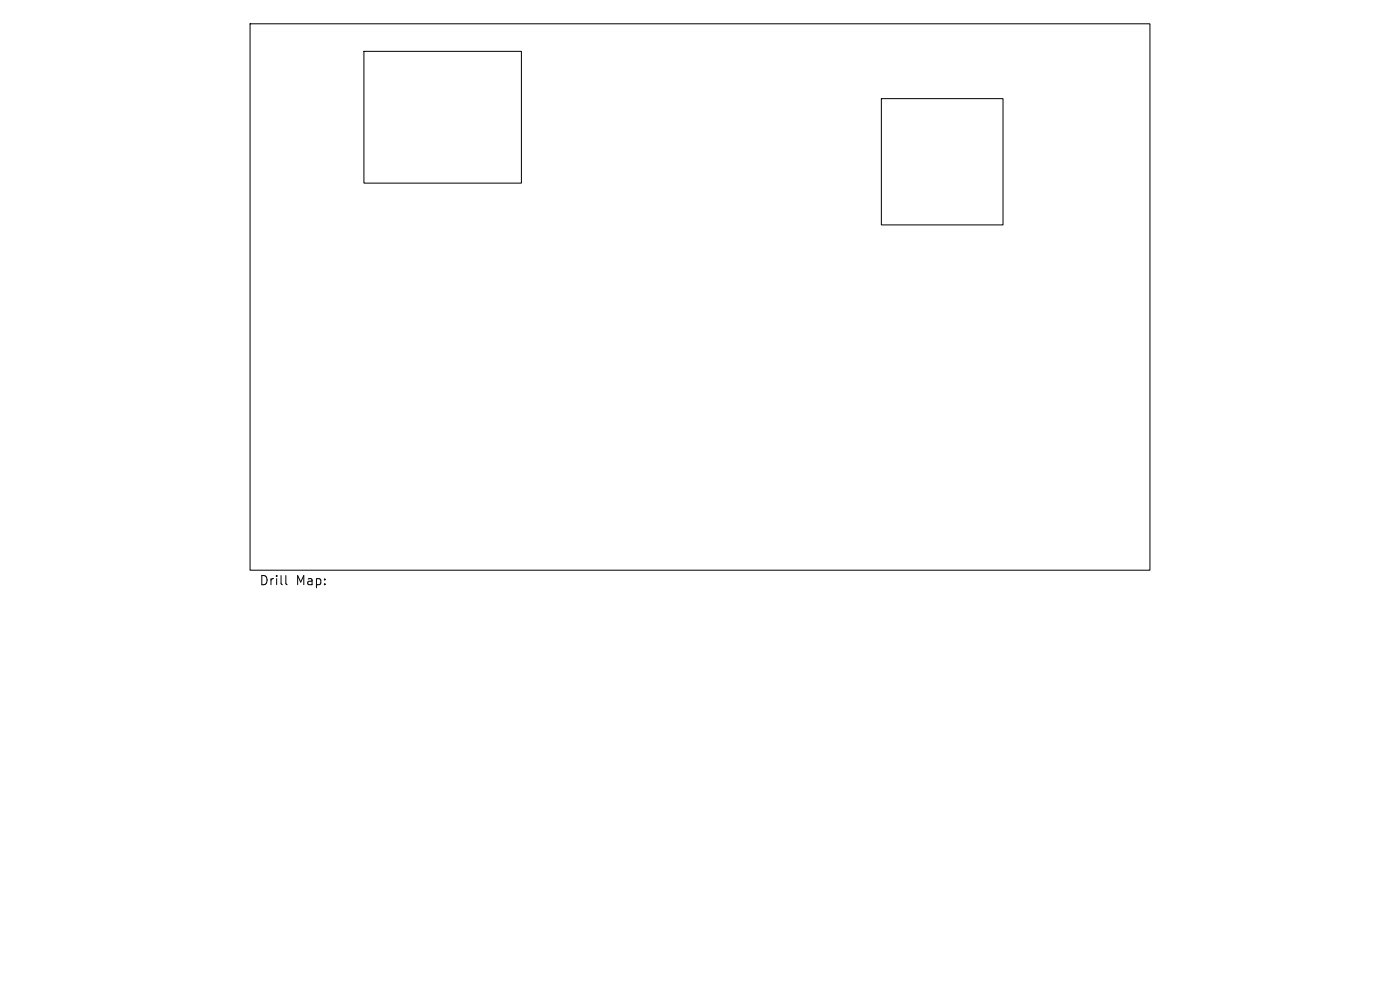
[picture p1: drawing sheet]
<svg xmlns="http://www.w3.org/2000/svg" width="297mm" height="210mm" viewBox="0 0 297 210" stroke-linecap="round" stroke-linejoin="round" font-family="sans-serif">
<defs><g id="words">
<g font-size="2.7">
<text x="54.9" y="124.4">Drill</text>
<text x="62.7" y="124.4">Map:</text>
</g>
</g></defs>
<path d="M53 5h191v116h-191zM77.2 10.9h33.4v27.9h-33.4zM187 20.9h25.8v26.8h-25.8zM60.6 122.1v1.7l.3 .2" fill="none" stroke="#000" stroke-width=".21"/>
<use href="#words"/>
</svg>
